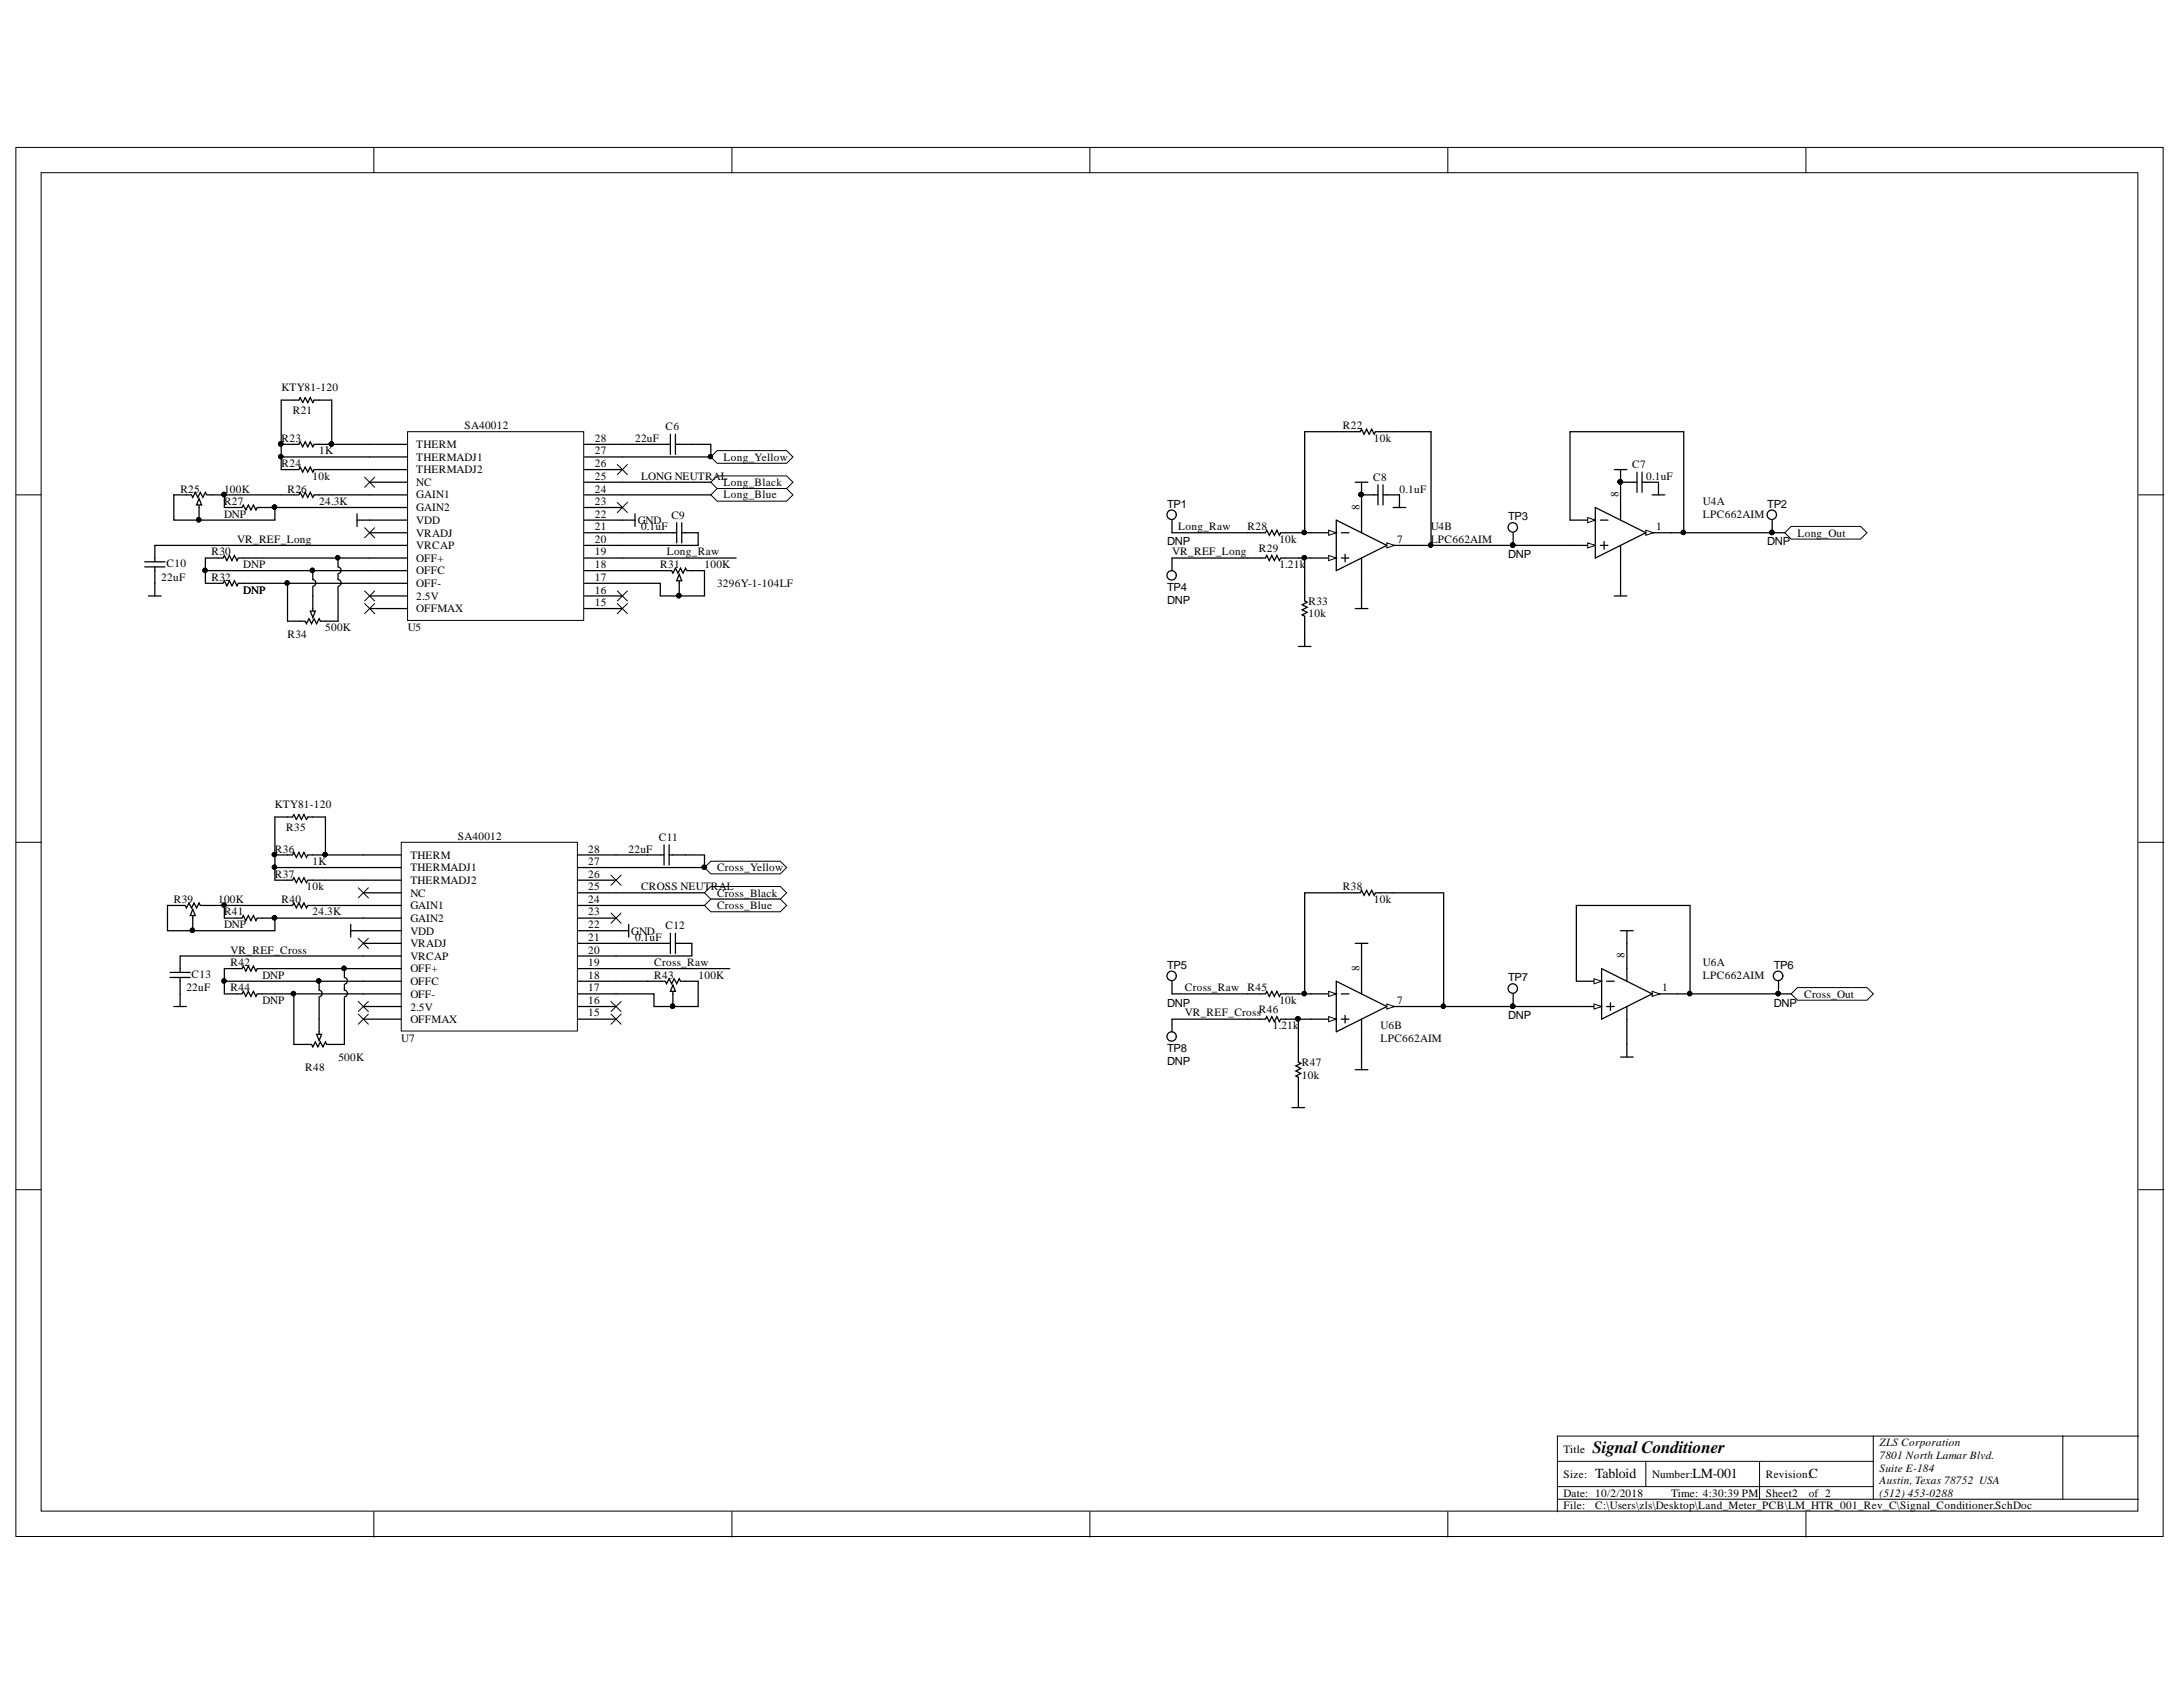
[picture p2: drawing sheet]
<svg xmlns="http://www.w3.org/2000/svg" width="279mm" height="216mm" viewBox="0 0 279 216" stroke-linecap="round" stroke-linejoin="round" font-family="sans-serif">
<defs><g id="words">
<text font-size="2.2" x="203.8" y="185.9">Signal Conditioner</text>
<g font-size="1.8">
<text x="204.2" y="189.2">Tabloid</text>
<text x="216.6" y="189.2">LM-001</text>
<text x="231.5" y="189.2">C</text>
</g>
<g font-size="1.4">
<text x="36" y="50.1">KTY81-120</text>
<text x="37.5" y="53">R21</text>
<text x="36" y="56.5">R23</text>
<text x="36" y="59.8">R24</text>
<text x="40.9" y="58.1">1K</text>
<text x="53.3" y="57.4">THERM</text>
<text x="53.3" y="59">THERMADJ1</text>
<text x="59.5" y="54.9">SA40012</text>
<text x="76.1" y="59.8">26</text>
<text x="76.1" y="58.1">27</text>
<text x="76.1" y="56.5">28</text>
<text x="81.3" y="56.5">22uF</text>
<text x="85.2" y="55.1">C6</text>
<text x="92.6" y="59">Long_Yellow</text>
<text x="171.9" y="54.9">R22</text>
<text x="175.8" y="56.5">10k</text>
<text x="208.9" y="59.9">C7</text>
<text x="23.1" y="63">R25</text>
<text x="28.7" y="64.6">R27</text>
<text x="28.7" y="63">100K</text>
<text x="36.8" y="63">R26</text>
<text x="40" y="61.4">10k</text>
<text x="40.9" y="64.6">24.3K</text>
<text x="53.3" y="60.6">THERMADJ2</text>
<text x="53.3" y="62.2">NC</text>
<text x="53.3" y="63.8">GAIN1</text>
<text x="53.3" y="65.4">GAIN2</text>
<text x="76.1" y="64.6">23</text>
<text x="76.1" y="63">24</text>
<text x="76.1" y="61.4">25</text>
<text x="82" y="61.4">LONG NEUTRAL</text>
<text x="92.6" y="62.2">Long_Black</text>
<text x="92.6" y="63.8">Long_Blue</text>
<text x="149.4" y="65">TP1</text>
<text x="174" y="65.2" transform="rotate(-90 174 65.2)">8</text>
<text x="175.8" y="61.6">C8</text>
<text x="179.1" y="63">0.1uF</text>
<text x="207.1" y="63.6" transform="rotate(-90 207.1 63.6)">8</text>
<text x="210.7" y="61.4">0.1uF</text>
<text x="218" y="64.6">U4A</text>
<text x="226.2" y="65">TP2</text>
<text x="27.1" y="71.1">R30</text>
<text x="28.7" y="66.2">DNP</text>
<text x="30.4" y="69.5">VR_REF_Long</text>
<text x="53.3" y="67.1">VDD</text>
<text x="53.3" y="68.7">VRADJ</text>
<text x="53.3" y="70.3">VRCAP</text>
<text x="53.3" y="71.9">OFF+</text>
<text x="76.1" y="71.1">19</text>
<text x="76.1" y="69.5">20</text>
<text x="76.1" y="67.9">21</text>
<text x="76.1" y="66.2">22</text>
<text x="81.6" y="67.1">GND</text>
<text x="82" y="67.9">0.1uF</text>
<text x="85.3" y="71.1">Long_Raw</text>
<text x="85.9" y="66.4">C9</text>
<text x="149.4" y="69.8">DNP</text>
<text x="150" y="71.1">VR_REF_Long</text>
<text x="150.8" y="67.9">Long_Raw</text>
<text x="159.7" y="67.9">R28</text>
<text x="161.1" y="70.6">R29</text>
<text x="163.7" y="69.5">10k</text>
<text x="178.8" y="69.5">7</text>
<text x="183.1" y="67.9">U4B</text>
<text x="183.1" y="69.5">LPC662AIM</text>
<text x="193" y="66.6">TP3</text>
<text x="193" y="71.4">DNP</text>
<text x="212" y="67.9">1</text>
<text x="218" y="66.2">LPC662AIM</text>
<text x="226.2" y="69.8">DNP</text>
<text x="230.1" y="68.7">Long_Out</text>
<text x="20.6" y="74.4">22uF</text>
<text x="21.3" y="72.6">C10</text>
<text x="27.1" y="74.4">R32</text>
<text x="31.1" y="76">DNP</text>
<text x="31.1" y="72.7">DNP</text>
<text x="53.3" y="73.5">OFFC</text>
<text x="53.3" y="75.1">OFF-</text>
<text x="53.3" y="76.7">2.5V</text>
<text x="76.1" y="77.6">15</text>
<text x="76.1" y="76">16</text>
<text x="76.1" y="74.4">17</text>
<text x="76.1" y="72.7">18</text>
<text x="84.5" y="72.7">R31</text>
<text x="90.2" y="72.7">100K</text>
<text x="91.8" y="75.1">3296Y-1-104LF</text>
<text x="149.4" y="75.6">TP4</text>
<text x="149.4" y="77.2">DNP</text>
<text x="163.7" y="72.7">1.21k</text>
<text x="167.5" y="77.4">R33</text>
<text x="36.8" y="81.6">R34</text>
<text x="41.6" y="80.8">500K</text>
<text x="52.2" y="80.8">U5</text>
<text x="53.3" y="78.3">OFFMAX</text>
<text x="167.5" y="79">10k</text>
<text x="35.2" y="103.5">KTY81-120</text>
<text x="36.6" y="106.3">R35</text>
<text x="58.6" y="107.5">SA40012</text>
<text x="84.3" y="107.7">C11</text>
<text x="35.2" y="109.1">R36</text>
<text x="35.2" y="112.3">R37</text>
<text x="39.2" y="113.9">10k</text>
<text x="40" y="110.7">1K</text>
<text x="52.5" y="109.9">THERM</text>
<text x="52.5" y="111.5">THERMADJ1</text>
<text x="52.5" y="113.2">THERMADJ2</text>
<text x="75.3" y="113.9">25</text>
<text x="75.3" y="112.3">26</text>
<text x="75.3" y="110.7">27</text>
<text x="75.3" y="109.1">28</text>
<text x="80.4" y="109.1">22uF</text>
<text x="82" y="113.9">CROSS NEUTRAL</text>
<text x="91.8" y="111.5">Cross_Yellow</text>
<text x="171.9" y="113.9">R38</text>
<text x="22.2" y="115.5">R39</text>
<text x="27.9" y="115.5">100K</text>
<text x="28.7" y="117.2">R41</text>
<text x="28.7" y="118.8">DNP</text>
<text x="36" y="115.5">R40</text>
<text x="40" y="117.2">24.3K</text>
<text x="52.5" y="114.8">NC</text>
<text x="52.5" y="116.4">GAIN1</text>
<text x="52.5" y="118">GAIN2</text>
<text x="52.5" y="119.6">VDD</text>
<text x="75.3" y="118.8">22</text>
<text x="75.3" y="117.2">23</text>
<text x="75.3" y="115.5">24</text>
<text x="80.8" y="119.6">GND</text>
<text x="85.2" y="118.9">C12</text>
<text x="91.8" y="114.8">Cross_Black</text>
<text x="91.8" y="116.4">Cross_Blue</text>
<text x="175.8" y="115.5">10k</text>
<text x="24.5" y="125.1">C13</text>
<text x="29.5" y="122.1">VR_REF_Cross</text>
<text x="29.5" y="123.7">R42</text>
<text x="33.6" y="125.3">DNP</text>
<text x="52.5" y="121.2">VRADJ</text>
<text x="52.5" y="122.8">VRCAP</text>
<text x="52.5" y="124.4">OFF+</text>
<text x="75.3" y="125.3">18</text>
<text x="75.3" y="123.7">19</text>
<text x="75.3" y="122.1">20</text>
<text x="75.3" y="120.5">21</text>
<text x="81.3" y="120.5">0.1uF</text>
<text x="83.7" y="123.7">Cross_Raw</text>
<text x="83.7" y="125.3">R43</text>
<text x="89.4" y="125.3">100K</text>
<text x="149.4" y="124">TP5</text>
<text x="174" y="124.3" transform="rotate(-90 174 124.3)">8</text>
<text x="193" y="125.6">TP7</text>
<text x="207.9" y="122.6" transform="rotate(-90 207.9 122.6)">8</text>
<text x="218" y="123.7">U6A</text>
<text x="218" y="125.3">LPC662AIM</text>
<text x="227" y="124">TP6</text>
<text x="23.9" y="126.9">22uF</text>
<text x="29.5" y="126.9">R44</text>
<text x="33.6" y="128.5">DNP</text>
<text x="52.5" y="126">OFFC</text>
<text x="52.5" y="127.7">OFF-</text>
<text x="52.5" y="129.3">2.5V</text>
<text x="52.5" y="130.9">OFFMAX</text>
<text x="75.3" y="130.1">15</text>
<text x="75.3" y="128.5">16</text>
<text x="75.3" y="126.9">17</text>
<text x="149.4" y="128.8">DNP</text>
<text x="151.7" y="130.1">VR_REF_Cross</text>
<text x="151.7" y="126.9">Cross_Raw</text>
<text x="159.7" y="126.9">R45</text>
<text x="161.1" y="129.7">R46</text>
<text x="162.9" y="131.7">1.21k</text>
<text x="163.7" y="128.5">10k</text>
<text x="176.7" y="131.7">U6B</text>
<text x="178.8" y="128.5">7</text>
<text x="193" y="130.4">DNP</text>
<text x="212.7" y="126.9">1</text>
<text x="227" y="128.8">DNP</text>
<text x="230.9" y="127.7">Cross_Out</text>
<text x="39.1" y="137.1">R48</text>
<text x="43.3" y="135.8">500K</text>
<text x="51.3" y="133.4">U7</text>
<text x="149.4" y="134.7">TP8</text>
<text x="149.4" y="136.3">DNP</text>
<text x="166.6" y="136.4">R47</text>
<text x="176.7" y="133.4">LPC662AIM</text>
<text x="166.6" y="138">10k</text>
<text x="200.1" y="185.9">Title</text>
<text x="240.5" y="185.1">ZLS Corporation</text>
<text x="200.1" y="189.1">Size:</text>
<text x="200.1" y="191.6">Date: 10/2/2018</text>
<text x="211.4" y="189.1">Number:</text>
<text x="213.9" y="191.6">Time: 4:30:39 PM</text>
<text x="226" y="189.1">Revision:</text>
<text x="226" y="191.6">Sheet2</text>
<text x="231.5" y="191.6">of 2</text>
<text x="240.5" y="186.7">7801 North Lamar Blvd.</text>
<text x="240.5" y="188.4">Suite E-184</text>
<text x="240.5" y="190">Austin, Texas 78752 USA</text>
<text x="240.5" y="191.6">(512) 453-0288</text>
<text x="200.1" y="193.2">File:</text>
<text x="204.2" y="193.2">C:\Users\zls\Desktop\Land_Meter_PCB\LM_HTR_001_Rev_C\Signal_Conditioner.SchDoc</text>
</g>
</g></defs>
<g fill="#fff" stroke="#000" stroke-width=".13">
<path d="M2 18.9h274.9v177.7h-274.9z"/>
<path d="M5.3 22.1h268.3v171.3h-268.3z"/>
</g>
<g fill="none" stroke="#000" stroke-width=".13">
<path d="M47.8 18.9v3.2M93.7 18.9v3.2M139.5 18.9v3.2M185.3 18.9v3.2M231.1 18.9v3.2M2 63.3h3.3M273.7 63.3h3.3M2 107.8h3.3M273.7 107.8h3.3M2 152.3h3.3M273.7 152.3h3.3M47.8 193.5v3.2"/>
<path d="M93.7 193.5v3.2M139.5 193.5v3.2M185.3 193.5v3.2M199.3 187h40.5M199.3 191.9h74.4M199.3 190.3h40.5M210.6 187v3.3M225.2 187v4.9M231.1 193.5v3.2M239.8 183.8v8.1M264 183.8h-64.7v9.7M273.7 183.8h-9.7v8.1"/>
</g>
<path d="M51.4 107.8h22.5v24.2h-22.5z" fill="#fff" stroke="#000" stroke-width=".13"/>
<g fill="none" stroke="#000" stroke-width=".16">
<path d="M46.5 109.4h4.9M46.5 111h4.9M46.5 112.6h4.9M46.5 114.3h4.9M46.5 115.9h4.9M46.5 117.5h4.9M46.5 119.1h4.9M74 109.4h4.8M74 111h4.8M74 112.6h4.8M74 114.3h4.8M74 115.9h4.8"/>
<path d="M74 117.5h4.8M74 119.1h4.8M46.5 120.7h4.9M46.5 122.3h4.9M46.5 124h4.9M46.5 125.6h4.9M46.5 127.2h4.9M46.5 128.8h4.9M46.5 130.4h4.9M74 120.7h4.8M74 122.3h4.8M74 124h4.8"/>
<path d="M74 125.6h4.8M74 127.2h4.8M74 128.8h4.8M74 130.4h4.8"/>
</g>
<g fill="#fff" stroke="#000" stroke-width=".13">
<path d="M90.2 114.3l.8-.8h8.9l.8 .8-.8 .8h-8.9z" fill-rule="evenodd"/>
<path d="M90.2 115.9l.8-.8h8.9l.8 .8-.8 .8h-8.9z" fill-rule="evenodd"/>
<path d="M90.2 111l.8-.8h8.9l.8 .8-.8 .8h-8.9z" fill-rule="evenodd"/>
</g>
<circle cx="90.1" cy="111" r=".27" fill="#000" stroke="#000" stroke-width=".13"/>
<g fill="none" stroke="#000" stroke-width=".13">
<path d="M45.9 113.6l1.2 1.3M47.1 113.6l-1.2 1.3M78.2 112l1.3 1.3M78.2 116.8l1.3 1.3M79.5 112l-1.3 1.3M79.5 116.8l-1.3 1.3M45.9 128.2l1.2 1.3M45.9 129.8l1.2 1.3M45.9 120.1l1.2 1.3M47.1 128.2l-1.2 1.3M47.1 129.8l-1.2 1.3M47.1 120.1l-1.2 1.3"/>
<path d="M78.2 128.2l1.3 1.3M78.2 129.8l1.3 1.3M79.5 128.2l-1.3 1.3M79.5 129.8l-1.3 1.3"/>
</g>
<path d="M78.8 119.1h1.7M80.5 118.3v1.6M85.8 119.4v2.6M86.4 119.4v2.6M22.2 128.8h1.7M23.1 127.2v1.6M83.7 120.7h2.1M86.4 120.7h2.2" fill="none" stroke="#000" stroke-width=".16"/>
<path d="M229.2 127.2l.9-.8h8.9l.8 .8-.8 .8h-8.9z" fill-rule="evenodd" fill="#fff" stroke="#000" stroke-width=".13"/>
<path d="M52.2 55.2h22.5v24.2h-22.5z" fill="#fff" stroke="#000" stroke-width=".13"/>
<g fill="none" stroke="#000" stroke-width=".16">
<path d="M47.3 56.9h4.9M47.3 58.5h4.9M74.8 56.9h4.9M74.8 58.5h4.9M47.3 60.1h4.9M47.3 61.7h4.9M47.3 63.3h4.9M47.3 64.9h4.9M47.3 66.6h4.9M47.3 68.2h4.9M47.3 69.8h4.9M47.3 71.4h4.9"/>
<path d="M47.3 73h4.9M47.3 74.6h4.9M47.3 76.3h4.9M47.3 77.9h4.9M74.8 60.1h4.9M74.8 61.7h4.9M74.8 63.3h4.9M74.8 64.9h4.9M74.8 66.6h4.9M74.8 68.2h4.9M74.8 69.8h4.9M74.8 71.4h4.9"/>
<path d="M74.8 73h4.9M74.8 74.6h4.9M74.8 76.3h4.9M74.8 77.9h4.9"/>
</g>
<g fill="#fff" stroke="#000" stroke-width=".13">
<path d="M91 61.7l.8-.8h8.9l.8 .8-.8 .8h-8.9z" fill-rule="evenodd"/>
<path d="M91 63.3l.8-.8h8.9l.8 .8-.8 .8h-8.9z" fill-rule="evenodd"/>
<path d="M91 58.5l.8-.8h8.9l.8 .8-.8 .8h-8.9z" fill-rule="evenodd"/>
</g>
<g fill="#000" stroke="#000" stroke-width=".13">
<circle cx="35.9" cy="56.8" r=".28"/>
<circle cx="42.4" cy="56.8" r=".27"/>
<circle cx="90.9" cy="58.4" r=".27"/>
</g>
<g fill="none" stroke="#000" stroke-width=".13">
<path d="M79 59.5l1.3 1.2M80.3 59.5l-1.3 1.2M46.7 61.1l1.3 1.3M46.7 75.6l1.3 1.3M46.7 77.2l1.3 1.3M46.7 67.5l1.3 1.3M48 61.1l-1.3 1.3M48 75.6l-1.3 1.3M48 77.2l-1.3 1.3M48 67.5l-1.3 1.3M79 64.3l1.3 1.3M79 75.6l1.3 1.3"/>
<path d="M79 77.2l1.3 1.3M80.3 64.3l-1.3 1.3M80.3 75.6l-1.3 1.3M80.3 77.2l-1.3 1.3"/>
</g>
<g fill="none" stroke="#000" stroke-width=".16">
<path d="M36 56.9h2.3l.1-.4 .3 .7 .4-.7 .3 .7 .3-.7 .3 .7 .2-.3h2.3M19 76.3h1.6M19.8 74.6v1.7M26.3 74.6h2.3l.1-.3 .3 .7 .4-.7 .3 .7 .3-.7 .3 .7 .2-.4h2.3M79.7 66.6h1.6M81.3 65.8v1.6M83.7 73h1.6M84.5 68.2h2.1M86.6 66.9v2.6M86.9 73.8v.8M87.3 68.2h2.1M87.3 66.9v2.6"/>
<path d="M88.6 73h1.6"/>
</g>
<path d="M86.9 73.5l.4 .8h-.7z" fill="#fff"/>
<path d="M45.7 65.8v1.6M45.7 66.6h1.6M85.3 73h.7l.1 .4 .3-.7 .4 .7 .3-.7 .3 .7 .3-.7 .2 .3h.7M86.9 73.5l.4 .8h-.7zM86.9 74.6v1.7M200.9 69.8h3.3" fill="none" stroke="#000" stroke-width=".16"/>
<circle cx="86.9" cy="76.2" r=".28" fill="#000" stroke="#000" stroke-width=".13"/>
<path d="M203.2 69.5l1 .3-1 .3z" fill="#fff"/>
<path d="M203.2 69.5l1 .3-1 .3z" fill="none" stroke="#000" stroke-width=".13"/>
<path d="M200.9 66.6h3.3" fill="none" stroke="#000" stroke-width=".16"/>
<path d="M203.2 66.2l1 .4-1 .3z" fill="#fff"/>
<path d="M203.2 66.2l1 .4-1 .3z" fill="none" stroke="#000" stroke-width=".13"/>
<path d="M210.6 68.2h3.3" fill="none" stroke="#000" stroke-width=".16"/>
<path d="M210.6 67.9l1 .3-1 .3z" fill="#fff"/>
<path d="M210.6 67.9l1 .3-1 .3z" fill="none" stroke="#000" stroke-width=".13"/>
<path d="M204.2 64.9l6.4 3.3-6.4 3.2zM204.8 66.6h1M204.8 69.8h1M205.3 69.3v1M207.4 61.7v4.9M207.4 69.8v4.8M167.8 130.4h3.2" fill="none" stroke="#000" stroke-width=".16"/>
<circle cx="207.4" cy="61.7" r=".27" fill="#000" stroke="#000" stroke-width=".13"/>
<path d="M170.1 130.1l.9 .3-.9 .4z" fill="#fff"/>
<path d="M170.1 130.1l.9 .3-.9 .4z" fill="none" stroke="#000" stroke-width=".13"/>
<path d="M167.8 127.2h3.2" fill="none" stroke="#000" stroke-width=".16"/>
<path d="M170.1 126.9l.9 .3-.9 .3z" fill="#fff"/>
<path d="M170.1 126.9l.9 .3-.9 .3z" fill="none" stroke="#000" stroke-width=".13"/>
<path d="M177.5 128.8h3.2" fill="none" stroke="#000" stroke-width=".16"/>
<path d="M177.5 128.5l1 .3-1 .3z" fill="#fff"/>
<path d="M177.5 128.5l1 .3-1 .3z" fill="none" stroke="#000" stroke-width=".13"/>
<path d="M167.8 71.4h3.2M44.9 118.3v1.6M44.9 119.1h1.6M159.7 130.4h2.3l.1-.3 .4 .7 .3-.7 .3 .7 .3-.7 .4 .7 .1-.4h2.3M171 125.6l6.5 3.2-6.5 3.2zM171.7 127.2h.9M171.7 130.4h.9M172.2 129.9v1M174.3 122.3v4.9M174.3 130.4v4.9M165.4 141.7h1.6M166.2 140.1v1.6" fill="none" stroke="#000" stroke-width=".16"/>
<circle cx="166.1" cy="130.4" r=".28" fill="#000" stroke="#000" stroke-width=".13"/>
<path d="M170.1 71.1l.9 .3-.9 .3z" fill="#fff"/>
<path d="M170.1 71.1l.9 .3-.9 .3z" fill="none" stroke="#000" stroke-width=".13"/>
<path d="M167.8 68.2h3.2" fill="none" stroke="#000" stroke-width=".16"/>
<path d="M170.1 67.9l.9 .3-.9 .3z" fill="#fff"/>
<path d="M170.1 67.9l.9 .3-.9 .3z" fill="none" stroke="#000" stroke-width=".13"/>
<path d="M177.5 69.8h3.2" fill="none" stroke="#000" stroke-width=".16"/>
<path d="M177.5 69.5l1 .3-1 .3z" fill="#fff"/>
<path d="M177.5 69.5l1 .3-1 .3z" fill="none" stroke="#000" stroke-width=".13"/>
<path d="M171 66.6l6.5 3.2-6.5 3.2zM171.7 68.2h.9M171.7 71.4h.9M172.2 70.9v1M174.3 63.3v4.9M174.3 71.4v4.9M201.8 128.8h3.2" fill="none" stroke="#000" stroke-width=".16"/>
<circle cx="174.2" cy="63.3" r=".28" fill="#000" stroke="#000" stroke-width=".13"/>
<path d="M204 128.5l1 .3-1 .3z" fill="#fff"/>
<path d="M204 128.5l1 .3-1 .3z" fill="none" stroke="#000" stroke-width=".13"/>
<path d="M201.8 125.6h3.2" fill="none" stroke="#000" stroke-width=".16"/>
<path d="M204 125.3l1 .3-1 .3z" fill="#fff"/>
<path d="M204 125.3l1 .3-1 .3z" fill="none" stroke="#000" stroke-width=".13"/>
<path d="M211.5 127.2h3.2" fill="none" stroke="#000" stroke-width=".16"/>
<path d="M211.5 126.9l.9 .3-.9 .3z" fill="#fff"/>
<path d="M211.5 126.9l.9 .3-.9 .3z" fill="none" stroke="#000" stroke-width=".13"/>
<path d="M159.7 71.4h2.3l.1-.3 .4 .6 .3-.6 .3 .6 .3-.6 .4 .6 .1-.3h2.3M206.6 60.1h1.6M207.4 60.1v1.6M166.2 82.7h1.6M167 81.1v1.6M207.4 119.1h1.6M208.2 119.1v6.5M205 124l6.5 3.2-6.5 3.2zM205.6 125.6h1M205.6 128.8h1M206.1 128.3v1M208.2 128.8v4.9" fill="none" stroke="#000" stroke-width=".16"/>
<circle cx="207.4" cy="61.7" r=".27" fill="#000" stroke="#000" stroke-width=".13"/>
<path d="M228.4 68.2l.8-.8h8.9l.9 .8-.9 .8h-8.9z" fill-rule="evenodd" fill="#fff" stroke="#000" stroke-width=".13"/>
<g fill="none" stroke="#000" stroke-width=".16">
<path d="M36.8 79.5h1.6M40 77.9v.8M41.7 79.5h1.6M173.5 61.7h1.6M174.3 61.7v1.6h2.1M176.4 62v2.6M177 63.3h2.1v1.6M177 62v2.6M178.3 64.9h1.6M207.4 61.7h2.1M209.5 60.4v2.6M210.2 61.7h2.1v1.6"/>
<path d="M210.2 60.4v2.6M211.5 63.3h1.6M173.5 120.7h1.6M174.3 120.7v1.6"/>
</g>
<g fill="#000" stroke="#000" stroke-width=".13">
<circle cx="174.2" cy="63.3" r=".28"/>
<circle cx="207.4" cy="61.7" r=".27"/>
</g>
<path d="M39.7 78.2h.7l-.4 .8z" fill="#fff"/>
<path d="M38.4 79.5h.7l.1 .3 .3-.6 .4 .6 .3-.6 .3 .6 .3-.6 .2 .3h.7M39.7 78.2h.7l-.4 .8zM40 76.3v1.6M37.6 133.7h1.6M40.8 132v.9M42.5 133.7h1.6" fill="none" stroke="#000" stroke-width=".16"/>
<path d="M40.5 132.4h.7l-.4 .8z" fill="#fff"/>
<path d="M173.5 77.9h1.6M174.3 76.3v1.6M206.6 76.3h1.6M207.4 74.6v1.7M35.2 104.6h2.2l.2-.4 .3 .7 .4-.7 .3 .7 .3-.7 .3 .7 .2-.3h2.3M39.2 133.7h.7l.1 .3 .4-.7 .3 .7 .3-.7 .3 .7 .4-.7 .1 .4h.7M40.5 132.4h.7l-.4 .8zM40.8 130.4v1.6M173.5 136.9h1.6M174.3 135.3v1.6M207.4 135.3h1.6M208.2 133.7v1.6" fill="none" stroke="#000" stroke-width=".16"/>
<circle cx="150" cy="124.9" r=".6" fill="#fff" stroke="#000" stroke-width=".16"/>
<g fill="none" stroke="#000" stroke-width=".16">
<path d="M36 51.2v7.3M42.5 51.2v5.7h4.8M47.3 58.5h-11.3v1.6M79.7 56.9h6.1M85.8 55.6v2.6M86.4 56.9h4.6v1.6h-11.3M86.4 55.6v2.6M171.8 55.2h-4.8v13M178.3 55.2h4.9v14.6h17.7M18.5 72.5h2.6M18.5 71.9h2.6M19.8 72.5v2.1"/>
<path d="M22.2 63.3v3.3h13v-1.7h12.1M26.3 73h21M32.8 74.6h14.5M36.8 74.6v4.9M40 73v1.2a.44 .44 0 0 1 .4 .4 .44 .44 0 0 1-.4 .4M40 75.1v1.2M42.5 60.1h4.8M43.3 73.5v.7a.44 .44 0 0 1 .4 .4 .44 .44 0 0 1-.4 .4M43.3 71.4v1.2a.44 .44 0 0 1 .4 .4 .44 .44 0 0 1-.4 .4M43.3 75.1v4.4M47.3 71.4h-16.8l-.2 .3-.3-.6-.3 .6-.3-.6-.4 .6-.3-.6-.1 .3h-2.3v3.2M47.3 63.3h-7.1l-.2 .4-.3-.7-.3 .7-.3-.7-.4 .7-.3-.7-.1 .3h-9.6v1.6h2.3l.1-.3 .4 .7 .3-.7 .3 .7 .3-.7 .4 .7 .1-.4h2.3"/>
<path d="M47.3 69.8h-27.5v2.1M79.7 61.7h11.3M79.7 63.3h11.3M79.7 68.2h4.8M79.7 73h4M79.7 71.4h14.5M89.4 68.2v1.6h-9.7M90.2 73v3.3h-5.7v-1.7h-4.8M150 68.2h9.7M150 71.4h9.7M166.2 68.2h1.6M166.2 71.4h.8"/>
<path d="M167.8 71.4h-.8v3.2M180.7 69.8h2.5M200.9 66.6v-11.4h14.6v13M213.9 68.2h14.5M21.4 115.9v3.2h13.8v-1.6h11.3M27.9 115.9h9.5l.2-.3 .3 .6 .4-.6 .3 .6 .3-.6 .3 .6 .2-.3h7.1M28.7 115.9v1.6h2.3l.1-.3 .4 .6 .3-.6 .3 .6 .3-.6 .4 .6 .1-.3h2.3M35.2 104.6v6.4M35.2 109.4h2.2l.2-.3 .3 .6 .4-.6 .3 .6 .3-.6 .3 .6 .2-.3h2.3M41.7 104.6v4.8h4.8M41.7 112.6h4.8M46.5 111h-11.3v1.6"/>
<path d="M78.8 109.4h6.2M78.8 114.3h11.4M78.8 115.9h11.4M85 108.1v2.6M85.6 109.4h4.6v1.6h-11.4M85.6 108.1v2.6M171.8 114.3h-4.8v12.9M178.3 114.3h6.5v14.5M21.8 125.1h2.5M21.8 124.4h2.5M23.1 125.1v2.1M28.7 125.6h17.8"/>
<path d="M37.6 127.2v6.5M40.8 125.6v1.1a.44 .44 0 0 1 .4 .5 .44 .44 0 0 1-.4 .4M40.8 127.7v2.7M44.1 126.1v.6a.44 .44 0 0 1 .4 .5 .44 .44 0 0 1-.4 .4M44.1 124v1.1a.44 .44 0 0 1 .4 .4 .44 .44 0 0 1-.4 .5M44.1 127.7v6M46.5 124h-13.6l-.1 .3-.4-.7-.3 .7-.3-.7-.3 .7-.4-.7-.1 .4h-2.3v3.2h2.3l.1-.3 .4 .6 .3-.6 .3 .6 .3-.6 .4 .6 .1-.3h13.6M46.5 122.3h-23.4v2.1M78.8 120.7h4.9M78.8 125.6h4.1M78.8 124h14.6M88.6 120.7v1.6h-9.8"/>
<path d="M89.4 125.6v3.2h-5.7v-1.6h-4.9M150 125.6v1.6h9.7M150 130.4h9.7M166.2 127.2h1.6M167.8 130.4h-1.6v3.3M180.7 128.8h21.1M201.8 125.6v-9.7h14.5v11.3M214.7 127.2h14.5"/>
</g>
<g fill="#000" stroke="#000" stroke-width=".13">
<circle cx="35.9" cy="56.8" r=".28"/>
<circle cx="35.9" cy="58.4" r=".28"/>
<circle cx="42.4" cy="56.8" r=".27"/>
<circle cx="90.9" cy="58.4" r=".27"/>
<circle cx="25.4" cy="66.5" r=".27"/>
<circle cx="26.2" cy="73" r=".28"/>
<circle cx="28.7" cy="63.3" r=".27"/>
<circle cx="35.1" cy="64.9" r=".28"/>
<circle cx="36.7" cy="74.6" r=".28"/>
<circle cx="40" cy="73" r=".28"/>
<circle cx="43.2" cy="71.4" r=".28"/>
<circle cx="86.9" cy="76.2" r=".28"/>
<circle cx="166.9" cy="71.4" r=".28"/>
<circle cx="166.9" cy="68.1" r=".28"/>
<circle cx="183.1" cy="69.8" r=".28"/>
<circle cx="193.6" cy="69.8" r=".28"/>
<circle cx="215.4" cy="68.1" r=".28"/>
<circle cx="226.8" cy="68.1" r=".28"/>
<circle cx="24.6" cy="119.1" r=".27"/>
<circle cx="28.7" cy="115.8" r=".27"/>
<circle cx="35.1" cy="111" r=".28"/>
<circle cx="35.1" cy="109.4" r=".28"/>
<circle cx="35.1" cy="117.4" r=".28"/>
<circle cx="41.6" cy="109.4" r=".27"/>
<circle cx="90.1" cy="111" r=".27"/>
<circle cx="28.7" cy="125.5" r=".28"/>
<circle cx="37.6" cy="127.2" r=".28"/>
<circle cx="40.8" cy="125.5" r=".28"/>
<circle cx="44" cy="123.9" r=".28"/>
<circle cx="86.1" cy="128.8" r=".28"/>
<circle cx="166.1" cy="130.4" r=".28"/>
<circle cx="166.9" cy="127.2" r=".28"/>
<circle cx="184.7" cy="128.8" r=".28"/>
<circle cx="193.6" cy="128.8" r=".28"/>
<circle cx="216.3" cy="127.2" r=".28"/>
<circle cx="227.6" cy="127.2" r=".28"/>
</g>
<circle cx="150" cy="132.6" r=".6" fill="#fff" stroke="#000" stroke-width=".16"/>
<path d="M150 130.4v1.6" fill="none" stroke="#000" stroke-width=".16"/>
<circle cx="193.6" cy="126.5" r=".6" fill="#fff" stroke="#000" stroke-width=".16"/>
<path d="M193.7 127.2v1.6" fill="none" stroke="#000" stroke-width=".16"/>
<circle cx="193.6" cy="128.8" r=".28" fill="#000" stroke="#000" stroke-width=".13"/>
<circle cx="227.6" cy="124.9" r=".61" fill="#fff" stroke="#000" stroke-width=".16"/>
<path d="M227.6 125.6v1.6" fill="none" stroke="#000" stroke-width=".16"/>
<circle cx="227.6" cy="127.2" r=".28" fill="#000" stroke="#000" stroke-width=".13"/>
<circle cx="150" cy="73.6" r=".6" fill="#fff" stroke="#000" stroke-width=".16"/>
<path d="M150 71.4v1.6" fill="none" stroke="#000" stroke-width=".16"/>
<circle cx="150" cy="65.9" r=".6" fill="#fff" stroke="#000" stroke-width=".16"/>
<path d="M150 66.6v1.6" fill="none" stroke="#000" stroke-width=".16"/>
<circle cx="193.6" cy="67.5" r=".6" fill="#fff" stroke="#000" stroke-width=".16"/>
<path d="M193.7 68.2v1.6" fill="none" stroke="#000" stroke-width=".16"/>
<circle cx="193.6" cy="69.8" r=".28" fill="#000" stroke="#000" stroke-width=".13"/>
<circle cx="226.8" cy="65.9" r=".6" fill="#fff" stroke="#000" stroke-width=".16"/>
<path d="M36 51.2h2.3l.1-.3 .3 .6 .4-.6 .3 .6 .3-.6 .3 .6 .2-.3h2.3M22.2 63.3h1.7M25.5 64.1v.8M27.1 63.3h1.6M226.8 66.6v1.6" fill="none" stroke="#000" stroke-width=".16"/>
<g fill="#000" stroke="#000" stroke-width=".13">
<circle cx="28.7" cy="63.3" r=".27"/>
<circle cx="226.8" cy="68.1" r=".28"/>
</g>
<path d="M25.5 63.8l.3 .8h-.6z" fill="#fff"/>
<path d="M23.9 63.3h.6l.2 .4 .3-.7 .3 .7 .3-.7 .4 .7 .3-.7 .1 .3h.7M25.5 63.8l.3 .8h-.6zM25.5 64.9v1.7M21.4 115.9h1.7M24.7 116.7v.8M26.3 115.9h1.6" fill="none" stroke="#000" stroke-width=".16"/>
<g fill="#000" stroke="#000" stroke-width=".13">
<circle cx="25.4" cy="66.5" r=".27"/>
<circle cx="28.7" cy="63.3" r=".27"/>
</g>
<path d="M24.7 116.4l.3 .8h-.7z" fill="#fff"/>
<path d="M23.1 115.9h.6l.2 .3 .3-.6 .3 .6 .3-.6 .4 .6 .3-.6 .1 .3h.7M24.7 116.4l.3 .8h-.7zM24.7 117.5v1.6M82.9 125.6h1.6M86.1 126.4v.8M87.7 125.6h1.7" fill="none" stroke="#000" stroke-width=".16"/>
<circle cx="24.6" cy="119.1" r=".27" fill="#000" stroke="#000" stroke-width=".13"/>
<path d="M86.1 126.1l.3 .8h-.6z" fill="#fff"/>
<path d="M171.8 55.2h2.3l.2-.3 .3 .7 .3-.7 .3 .7 .4-.7 .3 .7 .1-.4h2.3M36 60.1h2.3l.1-.3 .3 .6 .4-.6 .3 .6 .3-.6 .3 .6 .2-.3h2.3M159.7 68.2h2.3l.1-.3 .4 .6 .3-.6 .3 .6 .3-.6 .4 .6 .1-.3h2.3M167 74.6v2.3l.3 .2-.6 .3 .6 .3-.6 .3 .6 .4-.6 .3 .3 .2v2.2M35.2 112.6h2.2l.2-.3 .3 .7 .4-.7 .3 .7 .3-.7 .3 .7 .2-.4h2.3M171.8 114.3h2.3l.2-.4 .3 .7 .3-.7 .3 .7 .4-.7 .3 .7 .1-.3h2.3M84.5 125.6h.7l.1 .3 .3-.6 .4 .6 .3-.6 .3 .6 .3-.6 .2 .3h.6M86.1 126.1l.3 .8h-.6zM86.1 127.2v1.6M159.7 127.2h2.3l.1-.3 .4 .6 .3-.6 .3 .6 .3-.6 .4 .6 .1-.3h2.3M166.2 133.7v2.2l.3 .2-.6 .3 .6 .3-.6 .4 .6 .3-.6 .3 .3 .2v2.2" fill="none" stroke="#000" stroke-width=".16"/>
<circle cx="86.1" cy="128.8" r=".28" fill="#000" stroke="#000" stroke-width=".13"/>
<use href="#words"/>
</svg>
